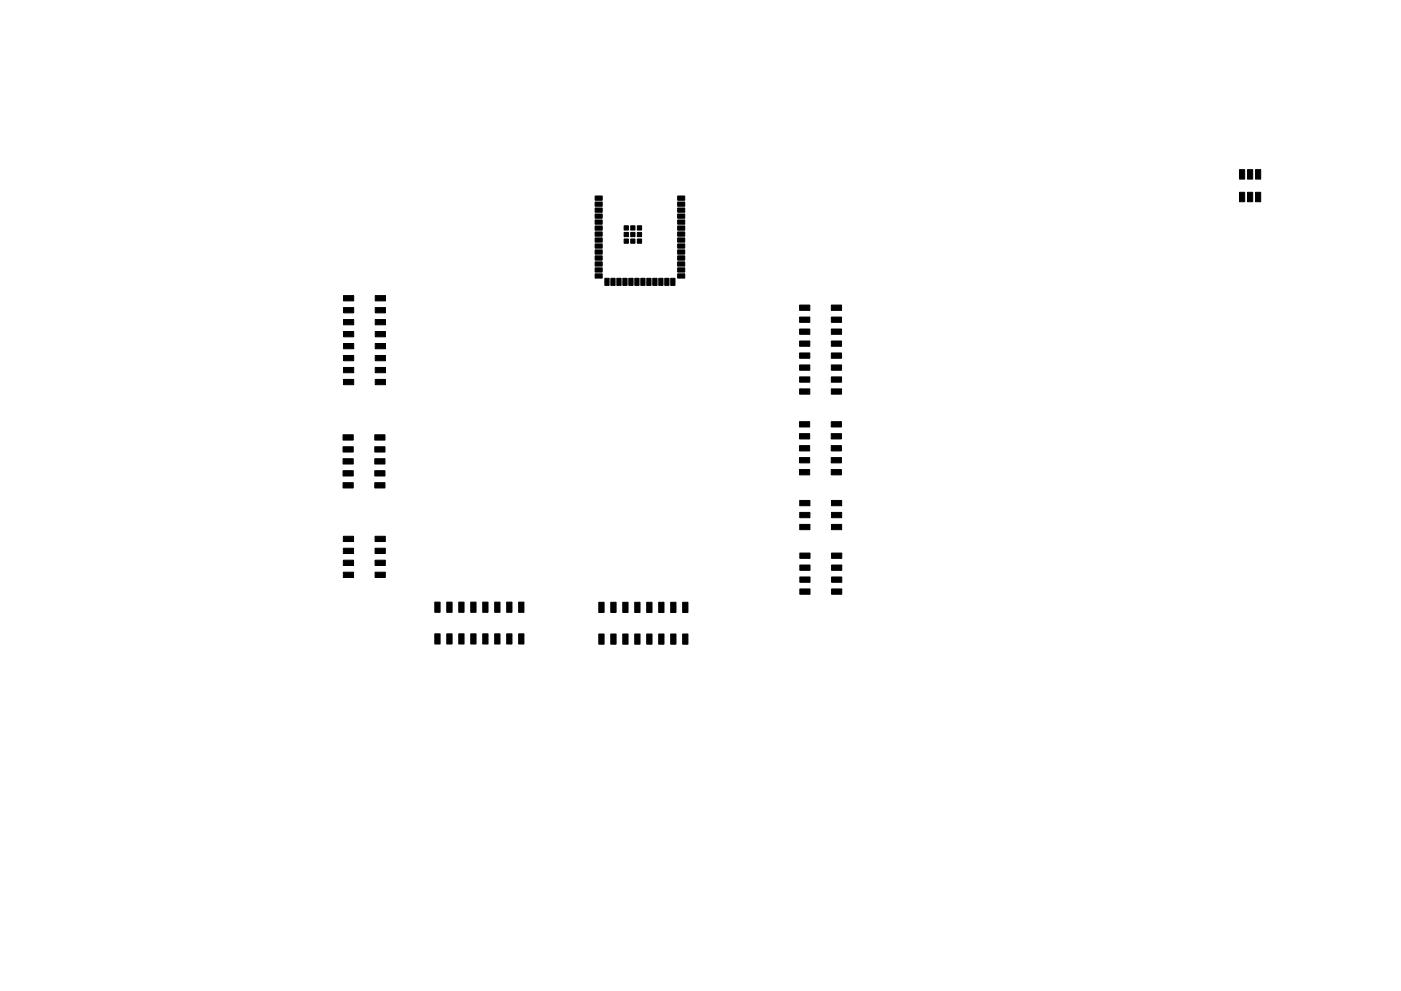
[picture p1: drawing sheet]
<svg xmlns="http://www.w3.org/2000/svg" width="297mm" height="210mm" viewBox="0 0 297 210" stroke-linecap="round" stroke-linejoin="round" font-family="sans-serif">
<g fill="#000" stroke="#000" stroke-width=".21">
<path d="M262.8 36h1.1v2h-1.1zM264.5 36h1.1v2h-1.1zM266.2 36h1.1v2h-1.1zM126.2 41.6h1.5v.9h-1.5zM126.2 42.9h1.5v.9h-1.5zM126.2 44.1h1.5v.9h-1.5zM126.2 45.4h1.5v.9h-1.5zM126.2 46.7h1.5v.9h-1.5zM126.2 47.9h1.5v.9h-1.5zM126.2 49.2h1.5v.9h-1.5zM126.2 50.5h1.5v.9h-1.5zM126.2 51.7h1.5v.9h-1.5z"/>
<path d="M126.2 53h1.5v.9h-1.5zM126.2 54.3h1.5v.9h-1.5zM126.2 55.6h1.5v.9h-1.5zM126.2 56.8h1.5v.9h-1.5zM126.2 58.1h1.5v.9h-1.5zM132.3 47.9h.9v.9h-.9zM132.3 49.3h.9v.9h-.9zM132.3 50.7h.9v.9h-.9zM133.7 49.3h.9v.9h-.9zM133.7 47.9h.9v.9h-.9zM133.7 50.7h.9v.9h-.9zM135.1 50.7h.9v.9h-.9z"/>
<path d="M135.1 49.3h.9v.9h-.9zM135.1 47.9h.9v.9h-.9zM143.7 58.1h1.5v.9h-1.5zM143.7 56.8h1.5v.9h-1.5zM143.7 55.6h1.5v.9h-1.5zM143.7 54.3h1.5v.9h-1.5zM143.7 53h1.5v.9h-1.5zM143.7 51.7h1.5v.9h-1.5zM143.7 50.5h1.5v.9h-1.5zM143.7 49.2h1.5v.9h-1.5zM143.7 47.9h1.5v.9h-1.5zM143.7 46.7h1.5v.9h-1.5z"/>
<path d="M143.7 45.4h1.5v.9h-1.5zM143.7 44.1h1.5v.9h-1.5zM143.7 42.9h1.5v.9h-1.5zM143.7 41.6h1.5v.9h-1.5zM262.8 40.8h1.1v2h-1.1zM264.5 40.8h1.1v2h-1.1zM266.2 40.8h1.1v2h-1.1zM72.8 62.7h2.2v1.1h-2.2zM72.8 65.3h2.2v1.1h-2.2zM72.8 67.8h2.2v1.1h-2.2zM72.8 70.3h2.2v1.2h-2.2zM72.8 72.9h2.2v1.1h-2.2z"/>
<path d="M72.8 75.4h2.2v1.1h-2.2zM72.8 78h2.2v1.1h-2.2zM79.6 78h2.1v1.1h-2.1zM79.6 75.4h2.1v1.1h-2.1zM79.6 72.9h2.1v1.1h-2.1zM79.6 70.3h2.1v1.2h-2.1zM79.6 67.8h2.1v1.1h-2.1zM79.6 65.3h2.1v1.1h-2.1zM79.6 62.7h2.1v1.1h-2.1zM128.2 59h.9v1.5h-.9zM129.5 59h.9v1.5h-.9zM130.8 59h.9v1.5h-.9z"/>
<path d="M132.1 59h.9v1.5h-.9zM133.3 59h.9v1.5h-.9zM134.6 59h.9v1.5h-.9zM135.9 59h.9v1.5h-.9zM137.1 59h.9v1.5h-.9zM138.4 59h.9v1.5h-.9zM139.7 59h.9v1.5h-.9zM140.9 59h.9v1.5h-.9zM142.2 59h.9v1.5h-.9zM169.5 64.7h2.2v1.1h-2.2zM169.5 67.3h2.2v1.1h-2.2zM169.5 69.8h2.2v1.1h-2.2z"/>
<path d="M169.5 72.3h2.2v1.2h-2.2zM169.5 74.9h2.2v1.1h-2.2zM169.5 77.4h2.2v1.1h-2.2zM169.5 80h2.2v1.1h-2.2zM176.3 80h2.1v1.1h-2.1zM176.3 77.4h2.1v1.1h-2.1zM176.3 74.9h2.1v1.1h-2.1zM176.3 72.3h2.1v1.2h-2.1zM176.3 69.8h2.1v1.1h-2.1zM176.3 67.3h2.1v1.1h-2.1zM176.3 64.7h2.1v1.1h-2.1zM72.7 92.2h2.2v1.2h-2.2z"/>
<path d="M72.7 94.8h2.2v1.1h-2.2zM72.7 97.3h2.2v1.1h-2.2zM72.8 80.5h2.2v1.1h-2.2zM79.5 97.3h2.1v1.1h-2.1zM79.5 94.8h2.1v1.1h-2.1zM79.5 92.2h2.1v1.2h-2.1zM79.6 80.5h2.1v1.1h-2.1zM169.5 89.5h2.2v1.1h-2.2zM169.5 92h2.2v1.1h-2.2zM169.5 94.5h2.2v1.2h-2.2zM169.5 97.1h2.2v1.1h-2.2zM169.5 82.5h2.2v1.1h-2.2z"/>
<path d="M176.2 97.1h2.2v1.1h-2.2zM176.2 94.5h2.2v1.2h-2.2zM176.2 92h2.2v1.1h-2.2zM176.2 89.5h2.2v1.1h-2.2zM176.3 82.5h2.1v1.1h-2.1zM72.7 99.9h2.2v1.1h-2.2zM72.7 102.4h2.2v1.1h-2.2zM72.8 113.8h2.2v1.1h-2.2zM72.8 116.3h2.2v1.1h-2.2zM72.8 118.9h2.2v1.1h-2.2zM79.5 102.4h2.1v1.1h-2.1zM79.5 99.9h2.1v1.1h-2.1z"/>
<path d="M79.5 118.9h2.2v1.1h-2.2zM79.5 116.3h2.2v1.1h-2.2zM79.5 113.8h2.2v1.1h-2.2zM169.5 99.6h2.2v1.1h-2.2zM169.6 106.2h2.1v1.1h-2.1zM169.6 108.7h2.1v1.1h-2.1zM169.6 111.3h2.1v1.1h-2.1zM169.6 117.3h2.1v1.2h-2.1zM176.2 99.6h2.2v1.1h-2.2zM176.3 111.3h2.1v1.1h-2.1zM176.3 108.7h2.1v1.1h-2.1zM176.3 106.2h2.1v1.1h-2.1z"/>
<path d="M176.3 117.3h2.2v1.2h-2.2zM72.8 121.4h2.2v1.1h-2.2zM79.5 121.4h2.2v1.1h-2.2zM92.2 134.5h1.1v2.1h-1.1zM92.2 127.7h1.1v2.2h-1.1zM94.7 134.5h1.1v2.1h-1.1zM94.7 127.7h1.1v2.2h-1.1zM97.3 134.5h1.1v2.1h-1.1zM97.3 127.7h1.1v2.2h-1.1zM99.8 134.5h1.1v2.1h-1.1zM99.8 127.7h1.1v2.2h-1.1zM102.3 134.5h1.2v2.1h-1.2z"/>
<path d="M102.3 127.7h1.2v2.2h-1.2zM104.9 134.5h1.1v2.1h-1.1zM104.9 127.7h1.1v2.2h-1.1zM107.4 134.5h1.1v2.1h-1.1zM107.4 127.7h1.1v2.2h-1.1zM110 134.5h1.1v2.1h-1.1zM110 127.7h1.1v2.2h-1.1zM127 134.5h1.1v2.2h-1.1zM127 127.8h1.1v2.1h-1.1zM129.5 134.5h1.1v2.2h-1.1zM129.5 127.8h1.1v2.1h-1.1zM132 134.5h1.2v2.2h-1.2z"/>
<path d="M132 127.8h1.2v2.1h-1.2zM134.6 134.5h1.1v2.2h-1.1zM134.6 127.8h1.1v2.1h-1.1zM137.1 134.5h1.1v2.2h-1.1zM137.1 127.8h1.1v2.1h-1.1zM139.7 134.5h1.1v2.2h-1.1zM139.7 127.8h1.1v2.1h-1.1zM142.2 134.5h1.1v2.2h-1.1zM142.2 127.8h1.1v2.1h-1.1zM144.7 134.5h1.2v2.2h-1.2zM144.7 127.8h1.2v2.1h-1.2zM169.6 119.9h2.1v1.1h-2.1z"/>
<path d="M169.6 122.4h2.1v1.1h-2.1zM169.6 125h2.1v1.1h-2.1zM176.3 125h2.2v1.1h-2.2zM176.3 122.4h2.2v1.1h-2.2zM176.3 119.9h2.2v1.1h-2.2z"/>
</g>
</svg>
